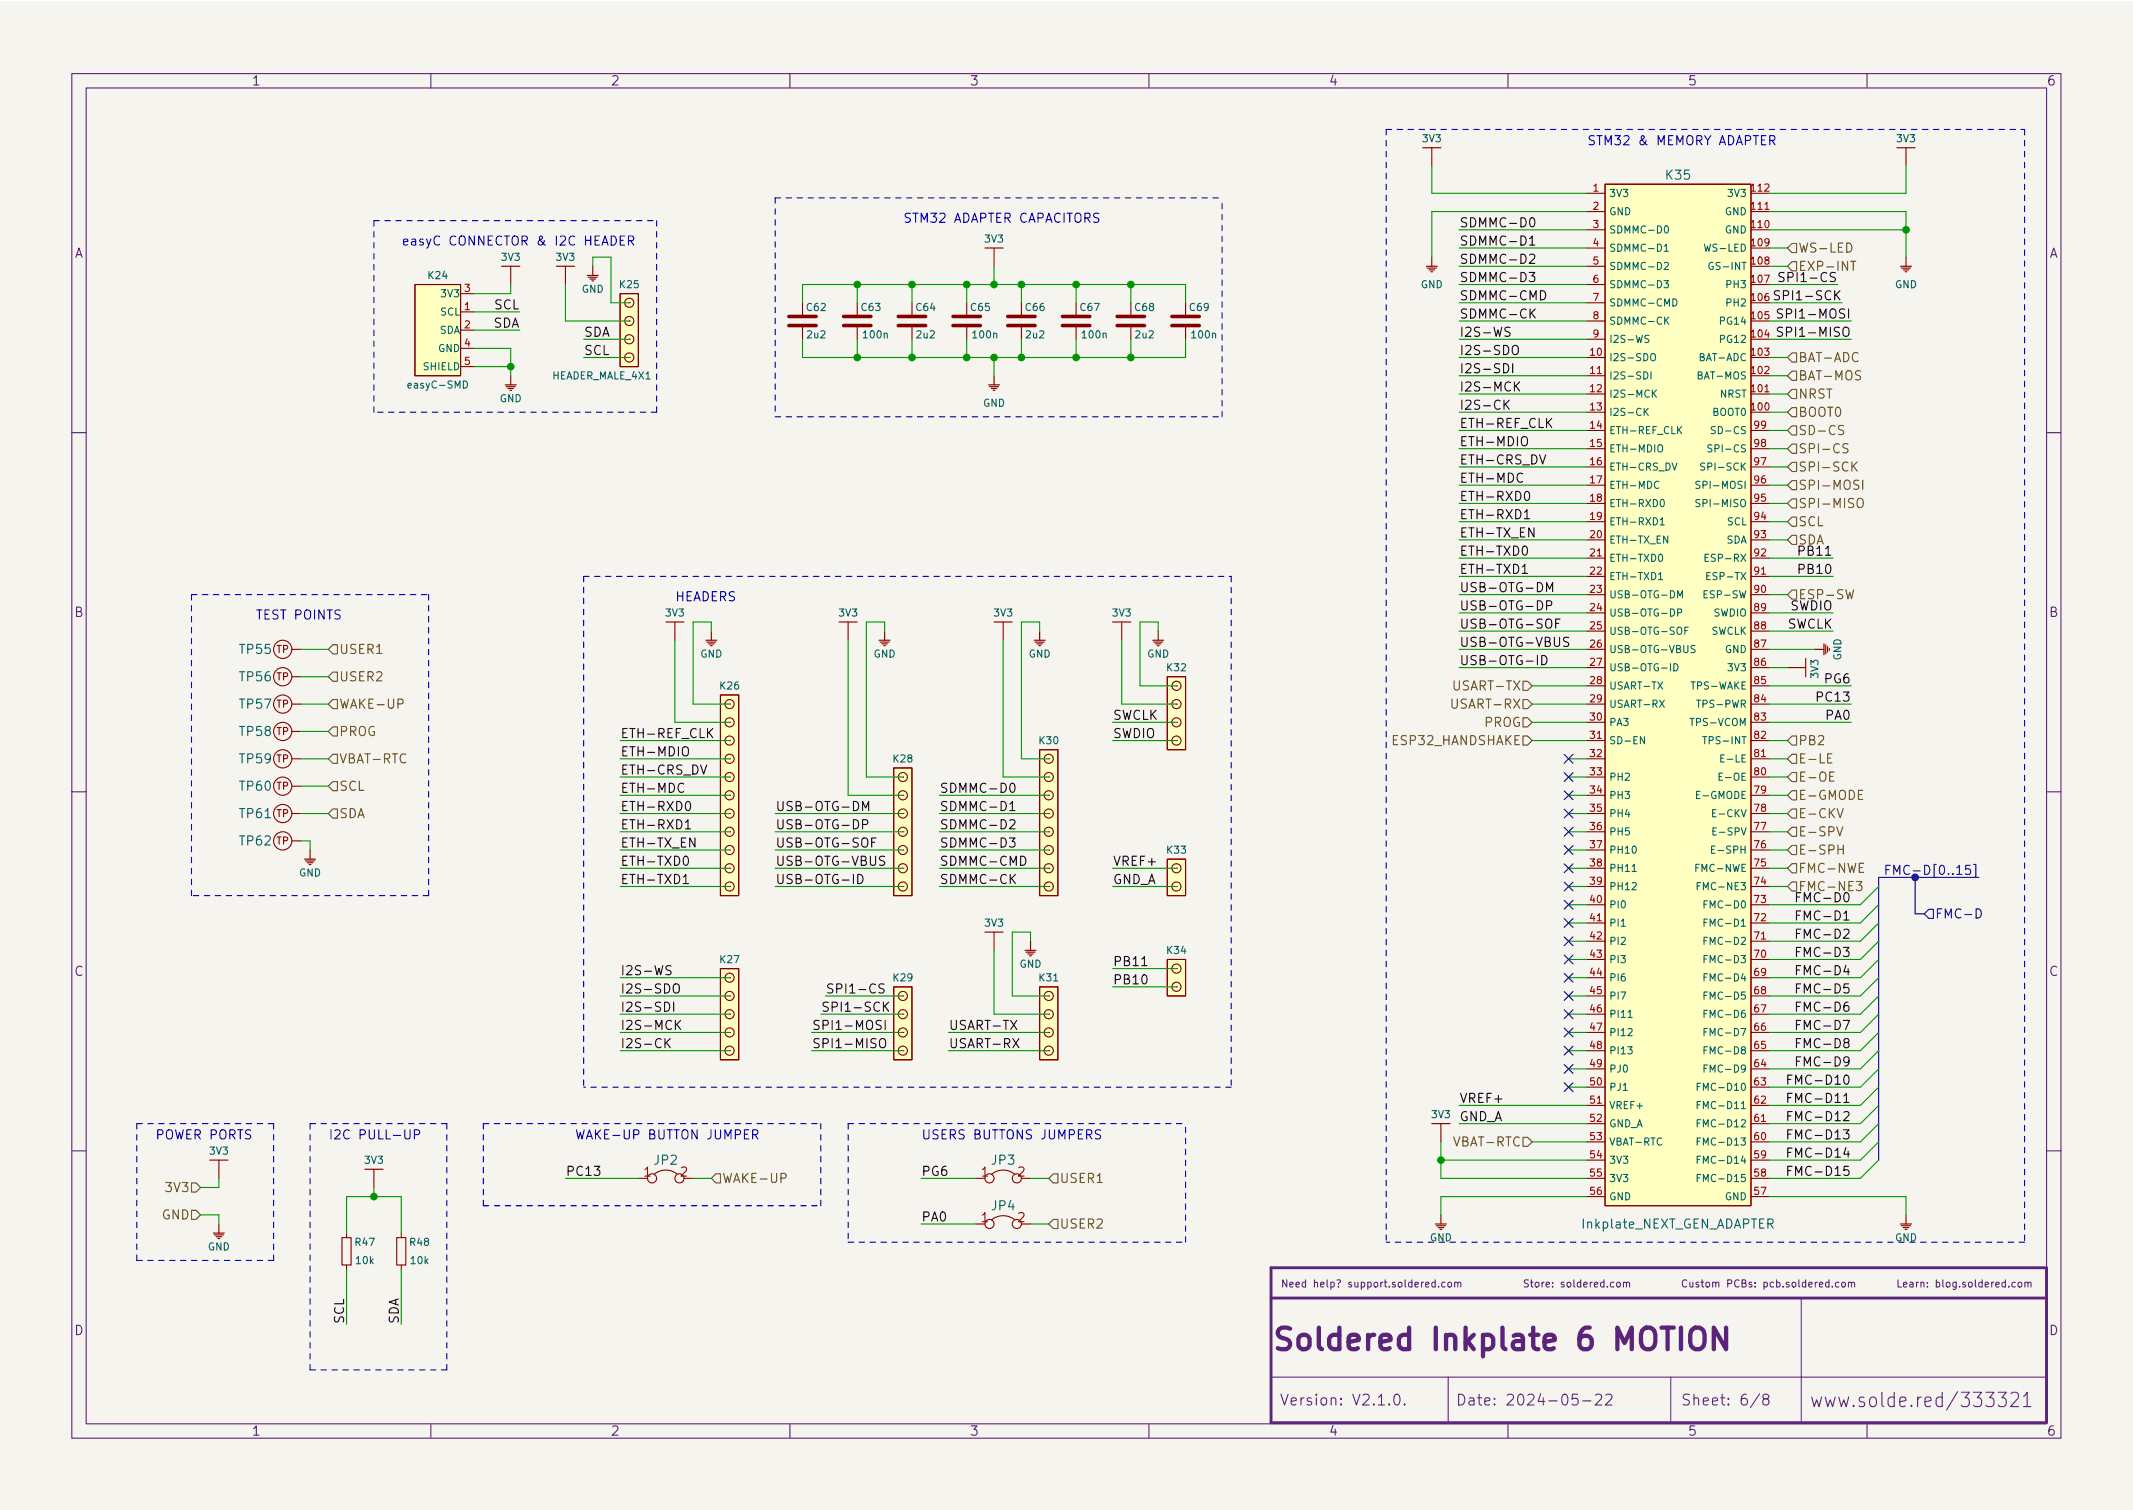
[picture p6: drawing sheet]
<svg xmlns="http://www.w3.org/2000/svg" width="297mm" height="210mm" viewBox="0 0 297 210" stroke-linecap="round" stroke-linejoin="round" font-family="sans-serif">
<defs><g id="words">
<text font-size="4.2" fill="#5b2379" x="177" y="188">Soldered Inkplate 6 MOTION</text>
<g font-size="2.8" fill="#5b2379">
<text x="252" y="196">www.solde.red/</text>
<text x="272.8" y="196">333321</text>
</g>
<g font-size="2.1" fill="#5b2379">
<text x="178.2" y="195.7">Version: V2.1.0.</text>
<text x="202.7" y="195.7">Date: 2024-05-22</text>
<text x="234" y="195.7">Sheet: 6/8</text>
</g>
<g font-size="1.8" fill="#5b2379">
<text x="35" y="11.9">1</text>
<text x="85" y="11.9">2</text>
<text x="135" y="11.9">3</text>
<text x="185" y="11.9">4</text>
<text x="235" y="11.9">5</text>
<text x="285" y="11.9">6</text>
<text x="10.3" y="35.9">A</text>
<text x="285.3" y="35.9">A</text>
<text x="10.3" y="85.9">B</text>
<text x="285.3" y="85.9">B</text>
<text x="10.3" y="135.9">C</text>
<text x="285.3" y="135.9">C</text>
<text x="10.3" y="185.9">D</text>
<text x="285.3" y="185.9">D</text>
<text x="35" y="199.9">1</text>
<text x="85" y="199.9">2</text>
<text x="135" y="199.9">3</text>
<text x="185" y="199.9">4</text>
<text x="235" y="199.9">5</text>
<text x="285" y="199.9">6</text>
</g>
<g font-size="1.8" fill="#0000c2">
<text x="221" y="20.2">STM32 &amp; MEMORY ADAPTER</text>
<text x="55.9" y="34.2">easyC CONNECTOR &amp; I2C HEADER</text>
<text x="125.7" y="31">STM32 ADAPTER CAPACITORS</text>
<text x="94" y="83.7">HEADERS</text>
<text x="35.6" y="86.3">TEST POINTS</text>
<text x="21.6" y="158.6">POWER PORTS</text>
<text x="45.7" y="158.6">I2C PULL-UP</text>
<text x="80" y="158.6">WAKE-UP BUTTON JUMPER</text>
<text x="128.3" y="158.6">USERS BUTTONS JUMPERS</text>
</g>
<g font-size="1.8" fill="#006464">
<text x="232.1" y="25">K35</text>
<text x="33.4" y="94.9">TP56</text>
<text x="33.4" y="91.1">TP55</text>
<text x="33.4" y="98.7">TP57</text>
<text x="33.4" y="106.3">TP59</text>
<text x="33.4" y="102.5">TP58</text>
<text x="33.4" y="113.9">TP61</text>
<text x="33.4" y="110.1">TP60</text>
<text x="33.4" y="117.7">TP62</text>
<text x="91.1" y="162.2">JP2</text>
<text x="138.1" y="162.2">JP3</text>
<text x="138.1" y="168.5">JP4</text>
<text x="220.3" y="171.1">Inkplate_NEXT_GEN_ADAPTER</text>
</g>
<g font-size="1.8" fill="#0f0f0f">
<text x="203.2" y="31.6">SDMMC-D0</text>
<text x="203.2" y="34.2">SDMMC-D1</text>
<text x="203.2" y="39.3">SDMMC-D3</text>
<text x="203.2" y="36.7">SDMMC-D2</text>
<text x="203.2" y="41.8">SDMMC-CMD</text>
<text x="248.4" y="41.8">SPI1-SCK</text>
<text x="249" y="39.3">SPI1-CS</text>
<text x="68.7" y="45.6">SDA</text>
<text x="68.9" y="43.1">SCL</text>
<text x="81.3" y="46.9">SDA</text>
<text x="203.2" y="46.9">I2S-WS</text>
<text x="203.2" y="44.3">SDMMC-CK</text>
<text x="248.9" y="44.3">SPI1-MOSI</text>
<text x="248.9" y="46.9">SPI1-MISO</text>
<text x="81.3" y="49.4">SCL</text>
<text x="203.2" y="49.4">I2S-SDO</text>
<text x="203.2" y="52">I2S-SDI</text>
<text x="203.2" y="59.6">ETH-REF_CLK</text>
<text x="203.2" y="57">I2S-CK</text>
<text x="203.2" y="54.5">I2S-MCK</text>
<text x="203.2" y="62.1">ETH-MDIO</text>
<text x="203.2" y="64.7">ETH-CRS_DV</text>
<text x="203.2" y="69.7">ETH-RXD0</text>
<text x="203.2" y="67.2">ETH-MDC</text>
<text x="203.2" y="77.4">ETH-TXD0</text>
<text x="203.2" y="72.3">ETH-RXD1</text>
<text x="203.2" y="74.8">ETH-TX_EN</text>
<text x="250.8" y="77.4">PB11</text>
<text x="203.2" y="79.9">ETH-TXD1</text>
<text x="203.2" y="82.4">USB-OTG-DM</text>
<text x="250.8" y="79.9">PB10</text>
<text x="203.2" y="85">USB-OTG-DP</text>
<text x="203.2" y="87.5">USB-OTG-SOF</text>
<text x="248.8" y="87.5">SWCLK</text>
<text x="249.3" y="85">SWDIO</text>
<text x="203.2" y="90.1">USB-OTG-VBUS</text>
<text x="203.2" y="92.6">USB-OTG-ID</text>
<text x="254.3" y="95.1">PG6</text>
<text x="154.9" y="100.2">SWCLK</text>
<text x="253.4" y="97.7">PC13</text>
<text x="254.4" y="100.2">PA0</text>
<text x="86.4" y="107.8">ETH-CRS_DV</text>
<text x="86.4" y="105.3">ETH-MDIO</text>
<text x="86.4" y="102.8">ETH-REF_CLK</text>
<text x="154.9" y="102.8">SWDIO</text>
<text x="86.4" y="112.9">ETH-RXD0</text>
<text x="86.4" y="110.4">ETH-MDC</text>
<text x="107.9" y="112.9">USB-OTG-DM</text>
<text x="130.8" y="112.9">SDMMC-D1</text>
<text x="130.8" y="110.4">SDMMC-D0</text>
<text x="86.4" y="115.5">ETH-RXD1</text>
<text x="86.4" y="118">ETH-TX_EN</text>
<text x="107.9" y="115.5">USB-OTG-DP</text>
<text x="107.9" y="118">USB-OTG-SOF</text>
<text x="130.8" y="115.5">SDMMC-D2</text>
<text x="130.8" y="118">SDMMC-D3</text>
<text x="86.4" y="120.5">ETH-TXD0</text>
<text x="86.4" y="123.1">ETH-TXD1</text>
<text x="107.9" y="120.5">USB-OTG-VBUS</text>
<text x="107.9" y="123.1">USB-OTG-ID</text>
<text x="130.8" y="120.5">SDMMC-CMD</text>
<text x="130.8" y="123.1">SDMMC-CK</text>
<text x="154.9" y="123.1">GND_A</text>
<text x="154.9" y="120.5">VREF+</text>
<text x="251.1" y="125.6">FMC-D0</text>
<text x="251.1" y="128.2">FMC-D1</text>
<text x="251.1" y="130.7">FMC-D2</text>
<text x="86.4" y="135.8">I2S-WS</text>
<text x="154.9" y="137.1">PB10</text>
<text x="154.9" y="134.5">PB11</text>
<text x="251.1" y="135.8">FMC-D4</text>
<text x="251.1" y="133.2">FMC-D3</text>
<text x="86.4" y="138.3">I2S-SDO</text>
<text x="86.4" y="140.9">I2S-SDI</text>
<text x="86.4" y="143.4">I2S-MCK</text>
<text x="113" y="143.4">SPI1-MOSI</text>
<text x="114.3" y="140.9">SPI1-SCK</text>
<text x="114.9" y="138.3">SPI1-CS</text>
<text x="132.1" y="143.4">USART-TX</text>
<text x="251.1" y="138.3">FMC-D5</text>
<text x="251.1" y="143.4">FMC-D7</text>
<text x="251.1" y="140.9">FMC-D6</text>
<text x="86.4" y="145.9">I2S-CK</text>
<text x="113" y="145.9">SPI1-MISO</text>
<text x="132.1" y="145.9">USART-RX</text>
<text x="251.1" y="148.5">FMC-D9</text>
<text x="251.1" y="145.9">FMC-D8</text>
<text x="203.2" y="153.6">VREF+</text>
<text x="250.1" y="153.6">FMC-D11</text>
<text x="250.1" y="151">FMC-D10</text>
<text x="203.2" y="156.1">GND_A</text>
<text x="250.1" y="156.1">FMC-D12</text>
<text x="250.1" y="158.6">FMC-D13</text>
<text x="250.1" y="161.2">FMC-D14</text>
<text x="78.7" y="163.7">PC13</text>
<text x="128.3" y="163.7">PG6</text>
<text x="250.1" y="163.7">FMC-D15</text>
<text x="128.3" y="170.1">PA0</text>
<text x="47.9" y="184.4" transform="rotate(-90 47.9 184.4)">SCL</text>
<text x="55.5" y="184.4" transform="rotate(-90 55.5 184.4)">SDA</text>
</g>
<g font-size="1.8" fill="#725600">
<text x="250.4" y="35.2">WS-LED</text>
<text x="250.4" y="37.7">EXP-INT</text>
<text x="250.4" y="53">BAT-MOS</text>
<text x="250.4" y="50.4">BAT-ADC</text>
<text x="250.4" y="58">BOOT0</text>
<text x="250.4" y="55.5">NRST</text>
<text x="250.4" y="60.6">SD-CS</text>
<text x="250.4" y="63.1">SPI-CS</text>
<text x="250.4" y="65.7">SPI-SCK</text>
<text x="250.4" y="70.7">SPI-MISO</text>
<text x="250.4" y="68.2">SPI-MOSI</text>
<text x="250.4" y="75.8">SDA</text>
<text x="250.4" y="73.3">SCL</text>
<text x="250.4" y="83.4">ESP-SW</text>
<text x="47.2" y="94.9">USER2</text>
<text x="47.2" y="91.1">USER1</text>
<text x="47.2" y="98.7">WAKE-UP</text>
<text x="202.8" y="98.7">USART-RX</text>
<text x="203" y="96.1">USART-TX</text>
<text x="206.7" y="101.2">PROG</text>
<text x="47.2" y="102.5">PROG</text>
<text x="47.2" y="106.3">VBAT-RTC</text>
<text x="194.1" y="103.8">ESP32_HANDSHAKE</text>
<text x="250.4" y="106.3">E-LE</text>
<text x="250.4" y="103.8">PB2</text>
<text x="47.2" y="113.9">SDA</text>
<text x="47.2" y="110.1">SCL</text>
<text x="250.4" y="108.8">E-OE</text>
<text x="250.4" y="111.4">E-GMODE</text>
<text x="250.4" y="113.9">E-CKV</text>
<text x="250.4" y="116.5">E-SPV</text>
<text x="250.4" y="119">E-SPH</text>
<text x="250.4" y="121.5">FMC-NWE</text>
<text x="250.4" y="124.1">FMC-NE3</text>
<text x="202.9" y="159.6">VBAT-RTC</text>
<text x="23.3" y="166">3V3</text>
<text x="100.5" y="164.7">WAKE-UP</text>
<text x="147.5" y="164.7">USER1</text>
<text x="22.5" y="169.8">GND</text>
<text x="147.5" y="171.1">USER2</text>
</g>
<g font-size="1.8" fill="#000084">
<text x="264.8" y="121.8">FMC-D[0..15]</text>
<text x="269.4" y="127.9">FMC-D</text>
</g>
<g font-size="1.8" fill="#a90000">
<text x="89.7" y="163.8">1</text>
<text x="94.8" y="163.8">2</text>
<text x="136.7" y="163.8">1</text>
<text x="141.7" y="163.8">2</text>
<text x="136.7" y="170.2">1</text>
<text x="141.7" y="170.2">2</text>
</g>
<g font-size="1.4" fill="#006464">
<text x="198.2" y="19.8">3V3</text>
<text x="264.2" y="19.8">3V3</text>
<text x="224" y="27.4">3V3</text>
<text x="224" y="30">GND</text>
<text x="240.2" y="30">GND</text>
<text x="240.9" y="27.4">3V3</text>
<text x="137.2" y="33.8">3V3</text>
<text x="224" y="32.5">SDMMC-D0</text>
<text x="224" y="35">SDMMC-D1</text>
<text x="237.8" y="35">WS-LED</text>
<text x="240.2" y="32.5">GND</text>
<text x="59.7" y="38.8">K24</text>
<text x="61.7" y="41.4">3V3</text>
<text x="69.9" y="36.3">3V3</text>
<text x="77.5" y="36.3">3V3</text>
<text x="81" y="40.8">GND</text>
<text x="86.4" y="40.1">K25</text>
<text x="197.8" y="40.1">GND</text>
<text x="224" y="37.6">SDMMC-D2</text>
<text x="224" y="40.1">SDMMC-D3</text>
<text x="238.6" y="37.6">GS-INT</text>
<text x="240.6" y="40.1">PH3</text>
<text x="263.9" y="40.1">GND</text>
<text x="61.2" y="46.5">SDA</text>
<text x="61.4" y="43.9">SCL</text>
<text x="112.4" y="43.3">C62</text>
<text x="112.5" y="47.1">2u2</text>
<text x="120" y="43.3">C63</text>
<text x="120.3" y="47.1">100n</text>
<text x="127.6" y="43.3">C64</text>
<text x="127.7" y="47.1">2u2</text>
<text x="135.2" y="43.3">C65</text>
<text x="135.6" y="47.1">100n</text>
<text x="142.9" y="43.3">C66</text>
<text x="142.9" y="47.1">2u2</text>
<text x="150.5" y="43.3">C67</text>
<text x="150.8" y="47.1">100n</text>
<text x="158.1" y="43.3">C68</text>
<text x="158.2" y="47.1">2u2</text>
<text x="165.7" y="43.3">C69</text>
<text x="166.1" y="47.1">100n</text>
<text x="224" y="42.7">SDMMC-CMD</text>
<text x="224" y="45.2">SDMMC-CK</text>
<text x="224" y="47.7">I2S-WS</text>
<text x="239.8" y="47.7">PG12</text>
<text x="239.8" y="45.2">PG14</text>
<text x="240.6" y="42.7">PH2</text>
<text x="59" y="51.5">SHIELD</text>
<text x="61" y="49">GND</text>
<text x="76.9" y="52.8">HEADER_MALE_4X1</text>
<text x="224" y="50.3">I2S-SDO</text>
<text x="224" y="52.8">I2S-SDI</text>
<text x="236.8" y="52.8">BAT-MOS</text>
<text x="237" y="50.3">BAT-ADC</text>
<text x="57.1" y="54.1">easyC-SMD</text>
<text x="69.6" y="56">GND</text>
<text x="136.9" y="56.6">GND</text>
<text x="224" y="55.4">I2S-MCK</text>
<text x="224" y="57.9">I2S-CK</text>
<text x="238.5" y="57.9">BOOT0</text>
<text x="239.5" y="55.4">NRST</text>
<text x="224" y="60.4">ETH-REF_CLK</text>
<text x="224" y="63">ETH-MDIO</text>
<text x="224" y="65.5">ETH-CRS_DV</text>
<text x="237.7" y="65.5">SPI-SCK</text>
<text x="238.7" y="63">SPI-CS</text>
<text x="239" y="60.4">SD-CS</text>
<text x="224" y="68.1">ETH-MDC</text>
<text x="224" y="70.6">ETH-RXD0</text>
<text x="237.1" y="70.6">SPI-MISO</text>
<text x="237.1" y="68.1">SPI-MOSI</text>
<text x="224" y="73.1">ETH-RXD1</text>
<text x="224" y="75.7">ETH-TX_EN</text>
<text x="240.4" y="75.7">SDA</text>
<text x="240.5" y="73.1">SCL</text>
<text x="224" y="78.2">ETH-TXD0</text>
<text x="224" y="80.8">ETH-TXD1</text>
<text x="224" y="83.3">USB-OTG-DM</text>
<text x="237.8" y="83.3">ESP-SW</text>
<text x="238.1" y="78.2">ESP-RX</text>
<text x="238.3" y="80.8">ESP-TX</text>
<text x="92.7" y="85.8">3V3</text>
<text x="116.9" y="85.8">3V3</text>
<text x="138.5" y="85.8">3V3</text>
<text x="155" y="85.8">3V3</text>
<text x="224" y="85.8">USB-OTG-DP</text>
<text x="224" y="88.4">USB-OTG-SOF</text>
<text x="238.2" y="88.4">SWCLK</text>
<text x="238.6" y="85.8">SWDIO</text>
<text x="97.5" y="91.6">GND</text>
<text x="100.3" y="96">K26</text>
<text x="121.6" y="91.6">GND</text>
<text x="143.2" y="91.6">GND</text>
<text x="159.7" y="91.6">GND</text>
<text x="162.6" y="93.5">K32</text>
<text x="224" y="90.9">USB-OTG-VBUS</text>
<text x="224" y="93.5">USB-OTG-ID</text>
<text x="224" y="96">USART-TX</text>
<text x="235.9" y="96">TPS-WAKE</text>
<text x="240.2" y="90.9">GND</text>
<text x="240.9" y="93.5">3V3</text>
<text x="253.2" y="94.4" transform="rotate(-90 253.2 94.4)">3V3</text>
<text x="256.4" y="92" transform="rotate(-90 256.4 92)">GND</text>
<text x="224" y="98.5">USART-RX</text>
<text x="224" y="101.1">PA3</text>
<text x="236" y="101.1">TPS-VCOM</text>
<text x="236.9" y="98.5">TPS-PWR</text>
<text x="124.5" y="106.2">K28</text>
<text x="144.8" y="103.6">K30</text>
<text x="224" y="103.6">SD-EN</text>
<text x="237.9" y="103.6">TPS-INT</text>
<text x="240.2" y="106.2">E-LE</text>
<text x="224" y="108.7">PH2</text>
<text x="224" y="111.2">PH3</text>
<text x="224" y="113.8">PH4</text>
<text x="236.7" y="111.2">E-GMODE</text>
<text x="239" y="113.8">E-CKV</text>
<text x="239.9" y="108.7">E-OE</text>
<text x="162.6" y="118.9">K33</text>
<text x="224" y="116.3">PH5</text>
<text x="224" y="118.9">PH10</text>
<text x="239.1" y="118.9">E-SPH</text>
<text x="239.2" y="116.3">E-SPV</text>
<text x="41.6" y="122">GND</text>
<text x="224" y="121.4">PH11</text>
<text x="224" y="123.9">PH12</text>
<text x="236.6" y="121.4">FMC-NWE</text>
<text x="237.1" y="123.9">FMC-NE3</text>
<text x="137.2" y="129">3V3</text>
<text x="224" y="126.5">PI0</text>
<text x="224" y="129">PI1</text>
<text x="224" y="131.6">PI2</text>
<text x="238.1" y="131.6">FMC-D2</text>
<text x="238.1" y="129">FMC-D1</text>
<text x="238.1" y="126.5">FMC-D0</text>
<text x="100.3" y="134.1">K27</text>
<text x="124.5" y="136.6">K29</text>
<text x="142" y="134.7">GND</text>
<text x="144.8" y="136.6">K31</text>
<text x="162.6" y="132.8">K34</text>
<text x="224" y="134.1">PI3</text>
<text x="224" y="136.6">PI6</text>
<text x="238.1" y="136.6">FMC-D4</text>
<text x="238.1" y="134.1">FMC-D3</text>
<text x="224" y="139.2">PI7</text>
<text x="224" y="141.7">PI11</text>
<text x="238.1" y="141.7">FMC-D6</text>
<text x="238.1" y="139.2">FMC-D5</text>
<text x="224" y="144.3">PI12</text>
<text x="224" y="146.8">PI13</text>
<text x="224" y="149.3">PJ0</text>
<text x="238.1" y="149.3">FMC-D9</text>
<text x="238.1" y="146.8">FMC-D8</text>
<text x="238.1" y="144.3">FMC-D7</text>
<text x="199.4" y="155.7">3V3</text>
<text x="224" y="151.9">PJ1</text>
<text x="224" y="154.4">VREF+</text>
<text x="237.3" y="154.4">FMC-D11</text>
<text x="237.3" y="151.9">FMC-D10</text>
<text x="29.2" y="160.8">3V3</text>
<text x="224" y="157">GND_A</text>
<text x="224" y="159.5">VBAT-RTC</text>
<text x="237.3" y="159.5">FMC-D13</text>
<text x="237.3" y="157">FMC-D12</text>
<text x="50.8" y="162">3V3</text>
<text x="224" y="162">3V3</text>
<text x="224" y="164.6">3V3</text>
<text x="224" y="167.1">GND</text>
<text x="237.3" y="164.6">FMC-D15</text>
<text x="237.3" y="162">FMC-D14</text>
<text x="240.2" y="167.1">GND</text>
<text x="49.5" y="173.5">R47</text>
<text x="57.1" y="173.5">R48</text>
<text x="199.1" y="172.8">GND</text>
<text x="263.9" y="172.8">GND</text>
<text x="28.9" y="174.1">GND</text>
<text x="49.6" y="176">10k</text>
<text x="57.3" y="176">10k</text>
</g>
<g font-size="1.4" fill="#a90000">
<text x="221.9" y="26.7">1</text>
<text x="221.9" y="29.2">2</text>
<text x="243.9" y="29.2">111</text>
<text x="243.9" y="26.7">112</text>
<text x="221.9" y="31.7">3</text>
<text x="221.9" y="34.3">4</text>
<text x="243.9" y="34.3">109</text>
<text x="243.9" y="31.7">110</text>
<text x="64.7" y="40.6">3</text>
<text x="221.9" y="36.8">5</text>
<text x="221.9" y="39.4">6</text>
<text x="221.9" y="41.9">7</text>
<text x="243.9" y="41.9">106</text>
<text x="243.9" y="39.4">107</text>
<text x="243.9" y="36.8">108</text>
<text x="64.7" y="43.2">1</text>
<text x="64.7" y="45.7">2</text>
<text x="221.9" y="44.4">8</text>
<text x="221.9" y="47">9</text>
<text x="243.9" y="47">104</text>
<text x="243.9" y="44.4">105</text>
<text x="64.7" y="48.3">4</text>
<text x="64.7" y="50.8">5</text>
<text x="221.5" y="49.5">10</text>
<text x="221.5" y="52.1">11</text>
<text x="243.9" y="52.1">102</text>
<text x="243.9" y="49.5">103</text>
<text x="221.5" y="54.6">12</text>
<text x="221.5" y="57.1">13</text>
<text x="221.5" y="59.7">14</text>
<text x="243.9" y="57.1">100</text>
<text x="243.9" y="54.6">101</text>
<text x="244.3" y="59.7">99</text>
<text x="221.5" y="62.2">15</text>
<text x="221.5" y="64.8">16</text>
<text x="244.3" y="64.8">97</text>
<text x="244.3" y="62.2">98</text>
<text x="221.5" y="67.3">17</text>
<text x="221.5" y="69.8">18</text>
<text x="244.3" y="69.8">95</text>
<text x="244.3" y="67.3">96</text>
<text x="221.5" y="72.4">19</text>
<text x="221.5" y="74.9">20</text>
<text x="221.5" y="77.5">21</text>
<text x="244.3" y="77.5">92</text>
<text x="244.3" y="74.9">93</text>
<text x="244.3" y="72.4">94</text>
<text x="221.5" y="80">22</text>
<text x="221.5" y="82.5">23</text>
<text x="244.3" y="82.5">90</text>
<text x="244.3" y="80">91</text>
<text x="221.5" y="85.1">24</text>
<text x="221.5" y="87.6">25</text>
<text x="244.3" y="87.6">88</text>
<text x="244.3" y="85.1">89</text>
<text x="221.5" y="90.2">26</text>
<text x="221.5" y="92.7">27</text>
<text x="221.5" y="95.2">28</text>
<text x="244.3" y="95.2">85</text>
<text x="244.3" y="92.7">86</text>
<text x="244.3" y="90.2">87</text>
<text x="221.5" y="97.8">29</text>
<text x="221.5" y="100.3">30</text>
<text x="244.3" y="100.3">83</text>
<text x="244.3" y="97.8">84</text>
<text x="221.5" y="102.9">31</text>
<text x="221.5" y="105.4">32</text>
<text x="221.5" y="107.9">33</text>
<text x="244.3" y="107.9">80</text>
<text x="244.3" y="105.4">81</text>
<text x="244.3" y="102.9">82</text>
<text x="221.5" y="110.5">34</text>
<text x="221.5" y="113">35</text>
<text x="244.3" y="113">78</text>
<text x="244.3" y="110.5">79</text>
<text x="221.5" y="115.6">36</text>
<text x="221.5" y="118.1">37</text>
<text x="244.3" y="118.1">76</text>
<text x="244.3" y="115.6">77</text>
<text x="221.5" y="120.6">38</text>
<text x="221.5" y="123.2">39</text>
<text x="221.5" y="125.7">40</text>
<text x="244.3" y="125.7">73</text>
<text x="244.3" y="123.2">74</text>
<text x="244.3" y="120.6">75</text>
<text x="221.5" y="128.3">41</text>
<text x="221.5" y="130.8">42</text>
<text x="244.3" y="130.8">71</text>
<text x="244.3" y="128.3">72</text>
<text x="221.5" y="133.3">43</text>
<text x="221.5" y="135.9">44</text>
<text x="244.3" y="135.9">69</text>
<text x="244.3" y="133.3">70</text>
<text x="221.5" y="138.4">45</text>
<text x="221.5" y="141">46</text>
<text x="221.5" y="143.5">47</text>
<text x="244.3" y="143.5">66</text>
<text x="244.3" y="141">67</text>
<text x="244.3" y="138.4">68</text>
<text x="221.5" y="146">48</text>
<text x="221.5" y="148.6">49</text>
<text x="244.3" y="148.6">64</text>
<text x="244.3" y="146">65</text>
<text x="221.5" y="151.1">50</text>
<text x="221.5" y="153.7">51</text>
<text x="244.3" y="153.7">62</text>
<text x="244.3" y="151.1">63</text>
<text x="221.5" y="156.2">52</text>
<text x="221.5" y="158.7">53</text>
<text x="221.5" y="161.3">54</text>
<text x="244.3" y="161.3">59</text>
<text x="244.3" y="158.7">60</text>
<text x="244.3" y="156.2">61</text>
<text x="221.5" y="163.8">55</text>
<text x="221.5" y="166.4">56</text>
<text x="244.3" y="166.4">57</text>
<text x="244.3" y="163.8">58</text>
</g>
<g font-size="1.4" fill="#840000">
<text x="38.5" y="94.7">TP</text>
<text x="38.5" y="90.9">TP</text>
<text x="38.5" y="98.5">TP</text>
<text x="38.5" y="106.2">TP</text>
<text x="38.5" y="102.3">TP</text>
<text x="38.5" y="113.8">TP</text>
<text x="38.5" y="110">TP</text>
<text x="38.5" y="117.6">TP</text>
</g>
<g font-size="1.4" fill="#5b2379">
<text x="178.3" y="179.3">Need help? support.soldered.com</text>
<text x="212" y="179.3">Store: soldered.com</text>
<text x="264" y="179.3">Learn: blog.soldered.com</text>
</g>
</g></defs>
<path d="M0 .2h297v210.1h-297z" fill="#f5f4ef" stroke="#f5f4ef" stroke-width=".14"/>
<g fill="none" stroke="#5b2379" stroke-width=".15">
<path d="M10 10.2h277v190.1h-277zM12 12.2h273v186.1h-273zM60 10.2v2M110 10.2v2M160 10.2v2M210 10.2v2M260 10.2v2M10 60.2h2M285 60.2h2M10 110.2h2M285 110.2h2M10 160.2h2"/>
<path d="M199.9 178.6l-.3-.1-.2 .2 .1 .5h.4M199.9 178.2v1M200.3 179.1v.1M201.2 178.6l-.2-.1-.2 .2 .1 .5h.3M201.7 178.6l.3-.1 .1 .2v.3l-.1 .2h-.3l-.1-.2zM202.6 178.6l.1-.1 .3 .1v.6M202.6 178.5v.7M203 178.7l.1-.2 .3 .1v.6M225.2 178.6l.1-.1 .3 .1v.4v.2h-.3l-.1-.1zM226.1 178.6l.1-.1 .3 .1v.6M226.1 178.5v.7M226.5 178.7l.1-.2 .3 .1v.6"/>
<path d="M234.9 178.3a.47 .47 0 0 0-.7 .3 .47 .47 0 0 0 .5 .6l.2-.1M235.3 178.5l.1 .7h.2l.1-.1M235.7 178.5v.7M236.6 178.6l-.3-.1-.1 .2v.1l.4 .1v.3h-.4M236.9 178.5h.4M237 178.2v.9l.3 .1M237.6 178.6l.3-.1 .2 .2v.3l-.2 .2h-.3v-.2zM238.5 178.6l.1-.1 .3 .1v.6M238.5 178.5v.7M238.9 178.7l.2-.2 .2 .1 .1 .6M240.6 178.7h.5l.1-.2-.1-.2-.5-.1v1M242.2 178.3a.47 .47 0 0 0-.7 .3 .47 .47 0 0 0 .5 .6l.2-.1"/>
<path d="M242.6 178.7l.4-.1 .1-.1v-.2l-.5-.1v1h.4l.1-.1 .1-.2-.3-.2M243.9 178.6l-.2-.1-.1 .2v.1l.3 .1v.3h-.3M244.4 179.1v.1M244.4 178.6v.1M245.6 178.6l.3-.1 .2 .2-.1 .5h-.4M245.6 178.5v1M247 178.6l-.3-.1-.2 .2 .1 .5h.4M247.4 178.6l.3-.1 .2 .2-.1 .5h-.4M247.4 178.2v1M248.3 179.1v.1M249.1 178.6l-.2-.1-.2 .2 .1 .1 .3 .1v.3h-.4M249.6 178.6l.3-.1 .2 .2v.3l-.2 .2h-.3v-.2z"/>
<path d="M250.5 178.2v.9l.1 .1M251.5 178.6l-.3-.1-.2 .2 .1 .5h.4M251.5 178.2v1M251.9 178.9l.5-.1-.1-.2-.3-.1-.1 .2v.5h.4M252.8 178.5v.7M253.1 178.5l-.3 .2M253.4 178.9l.4-.1v-.2l-.3-.1-.1 .2v.5h.4M254.7 178.6l-.3-.1-.2 .2 .1 .5h.4M254.7 178.2v1M255.2 179.1v.1M256.1 178.6l-.3-.1-.2 .2 .1 .5h.4M256.5 178.6l.1-.1 .3 .1 .1 .4-.1 .2h-.3l-.1-.1z"/>
<path d="M257.4 178.6l.2-.1 .2 .1v.6M257.4 178.5v.7M257.8 178.7l.2-.2 .2 .1 .1 .6M280.6 178.6l-.2-.1-.2 .2 .1 .5h.3M281.1 178.6l.1-.1 .3 .1 .1 .4-.1 .2h-.3l-.1-.1zM282 178.6l.1-.1 .3 .1v.6M282 178.5v.7M282.4 178.7l.2-.2 .2 .1v.6M285 160.2h2M60 198.3v2M110 198.3v2M160 198.3v2"/>
<path d="M177 191.8h108M194.3 194.2a.36 .36 0 0 1 .6 .2 .77 .77 0 0 1-.4 1.2 1 1 0 0 1-.2-1.4zM195.6 195.5l.1 .1h-.1h-.1l.1-.1v.1M201.7 191.8v6.5M210 198.3v2M219.7 194.1h-.7l-.1 .7 .2-.1 .5 .1 .2 .2-.1 .5-.2 .1h-.4l-.2-.1M220.4 195.1h1.2M222.2 194.3l.2-.2 .5 .1a.41 .41 0 0 1 .1 .6l-.9 .8h1M223.6 194.3l.2-.2 .5 .1a.41 .41 0 0 1 .1 .6l-.8 .8h.9M232.7 191.8v6.5M245.1 194.1l-1.3 1.9M245.8 194.8l-.2-.1a.31 .31 0 0 1-.1-.3 .31 .31 0 0 1 .3-.3h.3l.2 .3-.1 .3-.4 .1-.3 .3 .1 .4 .2 .1h.3l.2-.3v-.2l-.2-.3"/>
<path d="M250.8 180.7v17.6M260 198.3v2M270.5 194.6l-.5-.1-.4 .4v.6l.2 .3 .2 .1 .5-.1M270.5 193.9v2M272.6 193.8l-1.5 2.5M281.8 194.4l.5-.5v2M281.8 195.9h1"/>
</g>
<path d="M235.5 185.3a1.01 1.01 0 0 1 1.2-.4 1.01 1.01 0 0 1 .7 1v1a1 1 0 0 1-1 1 1 1 0 0 1-1-1v-1zM240.4 184.9v3l-1.7-3v3" fill="none" stroke="#5b2379" stroke-width=".6"/>
<path d="M284.8 176.5h-107.8v21.6h107.9M285 176.5v21.6M177 180.7h108" fill="none" stroke="#5b2379" stroke-width=".4"/>
<g fill="none" stroke="#840000" stroke-width=".16">
<path d="M69.8 37.1h2.6M77.5 37.1h2.5M81.8 38.3h1.5M81.9 38.6h1.3M82.2 38.9h.7M82.4 39.1h.3M82.5 37.1v1.2M137.2 34.5h2.5M198.1 20.6h2.6M198.6 37.1h1.6M198.8 37.3h1.2M199 37.6h.8"/>
<path d="M199.3 37.8h.2M199.4 35.8v1.3M264.2 20.6h2.5M264.7 37.1h1.5M264.8 37.3h1.3M265 37.6h.8M265.3 37.8h.3M265.4 35.8v1.3M70.4 53.6h1.5M70.5 53.8h1.3M70.7 54.1h.8M71 54.4h.2"/>
<path d="M71.1 52.3v1.3M137.7 53.6h1.5M137.8 53.8h1.3M138 54.1h.8M138.3 54.4h.3M138.4 52.3v1.3M92.7 86.6h2.5M98.3 89.1h1.5M98.4 89.4h1.3M98.7 89.7h.7M98.9 89.9h.3M99.1 87.9v1.2"/>
<path d="M116.8 86.6h2.6M122.4 89.1h1.6M122.6 89.4h1.2M122.8 89.7h.8M123.1 89.9h.2M123.2 87.9v1.2M138.4 86.6h2.6M144 89.1h1.5M144.1 89.4h1.3M144.4 89.7h.8M144.7 89.9h.2M144.8 87.9v1.2"/>
<path d="M154.9 86.6h2.6M160.5 89.1h1.6M160.7 89.4h1.2M160.9 89.7h.8M161.2 89.9h.2M161.3 87.9v1.2M251.5 91.7v2.5M252.7 90.4h1.3M254 89.7v1.5M254.3 89.8v1.3M254.5 90v.8M254.8 90.3v.2"/>
<path d="M42.4 119.6h1.5M42.5 119.9h1.3M43.2 118.4v1.2M42.8 120.1h.8M43.1 120.4h.2M137.2 129.8h2.5M142.7 132.3h1.6M142.9 132.6h1.2M143.1 132.8h.8M143.4 133.1h.2M143.5 131.1v1.2M199.4 156.5h2.5"/>
<path d="M29.2 161.5h2.5M29.7 171.7h1.5M29.8 172h1.3M30.1 172.2h.8M30.4 172.5h.2M30.5 170.4v1.3M50.8 162.8h2.5M199.9 170.4h1.5M200 170.7h1.3M200.3 170.9h.7M200.5 171.2h.3M200.7 169.2v1.2"/>
<path d="M264.7 170.4h1.5M264.8 170.7h1.3M265 170.9h.8M265.3 171.2h.3M265.4 169.2v1.2"/>
</g>
<g fill="none" stroke="#840000" stroke-width=".15">
<path d="M57.8 39.6h6.3v12.7h-6.3zM71.1 37.1v2.5M78.7 37.1v2.5M138.4 34.5v2.6M199.4 20.6v2.5M221 26.9h2.5M221 39.6h2.5M221 37.1h2.5M221 34.5h2.5M221 32h2.5M221 29.5h2.5M223.5 25.6h20.3v142.3h-20.3z"/>
<path d="M243.8 26.9h2.6M243.8 39.6h2.6M243.8 37.1h2.6M243.8 34.5h2.6M243.8 32h2.6M243.8 29.5h2.6M265.4 20.6v2.5M64.1 43.4h1.9M64.1 46h1.9M64.1 40.9h1.9M64.1 48.5h1.9M64.1 51h1.9"/>
<path d="M86.4 40.9h2.5v10.1h-2.5zM87.6 49.8h.1M87.6 47.2h.1M87.6 44.7h.1M87.6 42.2h.1M111.8 42.2v1.9M111.8 45.3v1.9M119.4 42.2v1.9M119.4 45.3v1.9M127 42.2v1.9M127 45.3v1.9M134.6 42.2v1.9"/>
<path d="M134.6 45.3v1.9M142.2 42.2v1.9M142.2 45.3v1.9M149.9 42.2v1.9M149.9 45.3v1.9M157.5 42.2v1.9M157.5 45.3v1.9M165.1 42.2v1.9M165.1 45.3v1.9M221 49.8h2.5M221 57.4h2.5M221 54.9h2.5"/>
<path d="M221 52.3h2.5M221 47.2h2.5M221 44.7h2.5M221 42.2h2.5M221 59.9h2.5M243.8 49.8h2.6M243.8 57.4h2.6M243.8 54.9h2.6M243.8 52.3h2.6M243.8 47.2h2.6M243.8 44.7h2.6M243.8 42.2h2.6"/>
<path d="M243.8 59.9h2.6M221 62.5h2.5M221 65h2.5M221 67.6h2.5M221 70.1h2.5M221 72.6h2.5M221 75.2h2.5M221 77.7h2.5M243.8 62.5h2.6M243.8 65h2.6M243.8 67.6h2.6M243.8 70.1h2.6"/>
<path d="M243.8 72.6h2.6M243.8 75.2h2.6M243.8 77.7h2.6M40.6 90.4h1.3M40.6 98h1.3M40.6 94.2h1.3M94 86.6v2.5M100.3 96.8h2.6v27.9h-2.6zM101.6 98h.1M118.1 86.6v2.5M139.7 86.6v2.5M156.2 86.6v2.5"/>
<path d="M162.6 94.2h2.5v10.2h-2.5zM163.8 98h.1M163.8 95.5h.1M221 80.3h2.5M221 82.8h2.5M221 85.3h2.5M221 87.9h2.5M221 90.4h2.5M221 93h2.5M221 95.5h2.5M221 98h2.5M243.8 80.3h2.6"/>
<path d="M243.8 82.8h2.6M243.8 85.3h2.6M243.8 87.9h2.6M243.8 90.4h2.6M243.8 93h2.6M243.8 95.5h2.6M243.8 98h2.6M248.9 93h2.6M40.6 105.7h1.3M40.6 113.3h1.3M40.6 117.1h1.3M40.6 101.8h1.3"/>
<path d="M40.6 109.5h1.3M101.6 100.6h.1M101.6 118.4h.1M101.6 115.8h.1M101.6 113.3h.1M101.6 110.7h.1M101.6 108.2h.1M101.6 105.7h.1M101.6 103.1h.1M124.5 106.9h2.5v17.8h-2.5zM125.7 118.4h.1M125.7 115.8h.1"/>
<path d="M125.7 113.3h.1M125.7 110.7h.1M125.7 108.2h.1M144.8 104.4h2.5v20.3h-2.5zM146 118.4h.1M146 115.8h.1M146 113.3h.1M146 110.7h.1M146 108.2h.1M146 105.7h.1M162.6 119.6h2.5v5.1h-2.5zM163.8 103.1h.1"/>
<path d="M163.8 100.6h.1M221 100.6h2.5M221 103.1h2.5M221 105.7h2.5M221 108.2h2.5M221 110.7h2.5M221 113.3h2.5M221 115.8h2.5M221 118.4h2.5M243.8 100.6h2.6M243.8 103.1h2.6M243.8 105.7h2.6"/>
<path d="M243.8 108.2h2.6M243.8 110.7h2.6M243.8 113.3h2.6M243.8 115.8h2.6M243.8 118.4h2.6M100.3 134.9h2.6v12.7h-2.6zM101.6 123.4h.1M101.6 120.9h.1M101.6 138.7h.1M101.6 136.1h.1M124.5 137.4h2.5v10.2h-2.5zM125.7 138.7h.1"/>
<path d="M125.7 123.4h.1M125.7 120.9h.1M138.4 129.8v2.5M144.8 137.4h2.5v10.2h-2.5zM146 138.7h.1M146 123.4h.1M146 120.9h.1M162.6 133.6h2.5v5.1h-2.5zM163.8 123.4h.1M163.8 120.9h.1M163.8 137.4h.1M163.8 134.9h.1"/>
<path d="M221 120.9h2.5M221 123.4h2.5M221 126h2.5M221 128.5h2.5M221 131.1h2.5M221 133.6h2.5M221 136.1h2.5M221 138.7h2.5M243.8 120.9h2.6M243.8 123.4h2.6M243.8 126h2.6M243.8 128.5h2.6"/>
<path d="M243.8 131.1h2.6M243.8 133.6h2.6M243.8 136.1h2.6M243.8 138.7h2.6M101.6 146.3h.1M101.6 143.8h.1M101.6 141.2h.1M125.7 146.3h.1M125.7 143.8h.1M125.7 141.2h.1M146 146.3h.1M146 143.8h.1"/>
<path d="M146 141.2h.1M200.7 156.5v2.5M221 141.2h2.5M221 143.8h2.5M221 146.3h2.5M221 148.8h2.5M221 151.4h2.5M221 153.9h2.5M221 156.5h2.5M221 159h2.5M243.8 141.2h2.6M243.8 143.8h2.6"/>
<path d="M243.8 146.3h2.6M243.8 148.8h2.6M243.8 151.4h2.6M243.8 153.9h2.6M243.8 156.5h2.6M243.8 159h2.6M30.5 161.5v2.6M47.6 172.3h1.3v3.8h-1.3zM48.3 171.7v.6M48.3 176.1v.7M52.1 162.8v2.5M55.2 172.3h1.3v3.8h-1.3z"/>
<path d="M55.9 171.7v.6M55.9 176.1v.7M88.9 164.1h1.3M94.3 163.5a2.55 2.55 0 0 0-3.2 0M95.2 164.1h1.3M135.9 164.1h1.3M135.9 170.4h1.3M141.3 169.8a2.55 2.55 0 0 0-3.2 .1M141.3 163.5a2.55 2.55 0 0 0-3.2 0M142.2 164.1h1.3M142.2 170.4h1.3M221 161.5h2.5"/>
<path d="M221 164.1h2.5M221 166.6h2.5M243.8 161.5h2.6M243.8 164.1h2.6M243.8 166.6h2.6"/>
<circle cx="87.6" cy="47.2" r=".63"/>
<circle cx="87.6" cy="44.7" r=".63"/>
<circle cx="87.6" cy="49.8" r=".63"/>
<circle cx="87.6" cy="42.2" r=".63"/>
<circle cx="39.4" cy="90.4" r="1.27"/>
<circle cx="39.4" cy="98" r="1.27"/>
<circle cx="39.4" cy="94.2" r="1.27"/>
<circle cx="101.6" cy="98" r=".63"/>
<circle cx="163.8" cy="95.5" r=".63"/>
<circle cx="163.8" cy="98" r=".63"/>
<circle cx="39.4" cy="113.3" r="1.27"/>
<circle cx="39.4" cy="117.1" r="1.27"/>
<circle cx="39.4" cy="101.8" r="1.27"/>
<circle cx="39.4" cy="105.7" r="1.27"/>
<circle cx="39.4" cy="109.5" r="1.27"/>
<circle cx="101.6" cy="110.7" r=".63"/>
<circle cx="101.6" cy="113.3" r=".63"/>
<circle cx="101.6" cy="115.8" r=".63"/>
<circle cx="101.6" cy="108.2" r=".63"/>
<circle cx="101.6" cy="105.7" r=".63"/>
<circle cx="101.6" cy="103.1" r=".63"/>
<circle cx="101.6" cy="118.4" r=".63"/>
<circle cx="101.6" cy="100.6" r=".63"/>
<circle cx="125.7" cy="113.3" r=".63"/>
<circle cx="125.7" cy="110.7" r=".63"/>
<circle cx="125.7" cy="118.4" r=".63"/>
<circle cx="125.7" cy="115.8" r=".63"/>
<circle cx="125.7" cy="108.2" r=".63"/>
<circle cx="146" cy="115.8" r=".63"/>
<circle cx="146" cy="118.4" r=".63"/>
<circle cx="146" cy="113.3" r=".63"/>
<circle cx="146" cy="105.7" r=".63"/>
<circle cx="146" cy="110.7" r=".63"/>
<circle cx="146" cy="108.2" r=".63"/>
<circle cx="163.8" cy="100.6" r=".63"/>
<circle cx="163.8" cy="103.1" r=".63"/>
<circle cx="101.6" cy="120.9" r=".63"/>
<circle cx="101.6" cy="123.4" r=".63"/>
<circle cx="101.6" cy="138.7" r=".63"/>
<circle cx="101.6" cy="136.1" r=".63"/>
<circle cx="125.7" cy="123.4" r=".63"/>
<circle cx="125.7" cy="120.9" r=".63"/>
<circle cx="125.7" cy="138.7" r=".63"/>
<circle cx="146" cy="120.9" r=".63"/>
<circle cx="146" cy="123.4" r=".63"/>
<circle cx="146" cy="138.7" r=".63"/>
<circle cx="163.8" cy="123.4" r=".63"/>
<circle cx="163.8" cy="120.9" r=".63"/>
<circle cx="163.8" cy="134.9" r=".63"/>
<circle cx="163.8" cy="137.4" r=".63"/>
<circle cx="101.6" cy="141.2" r=".63"/>
<circle cx="101.6" cy="146.3" r=".63"/>
<circle cx="101.6" cy="143.8" r=".63"/>
<circle cx="125.7" cy="146.3" r=".63"/>
<circle cx="125.7" cy="143.8" r=".63"/>
<circle cx="125.7" cy="141.2" r=".63"/>
<circle cx="146" cy="141.2" r=".63"/>
<circle cx="146" cy="146.3" r=".63"/>
<circle cx="146" cy="143.8" r=".63"/>
<circle cx="90.8" cy="164.1" r=".63"/>
<circle cx="94.6" cy="164.1" r=".63"/>
<circle cx="137.8" cy="164.1" r=".63"/>
<circle cx="137.8" cy="170.4" r=".63"/>
<circle cx="141.6" cy="164.1" r=".63"/>
<circle cx="141.6" cy="170.4" r=".63"/>
</g>
<g fill="#ffffc2" stroke="#ffffc2" stroke-width=".14">
<path d="M100.3 96.8h2.6v27.9h-2.6z"/>
<path d="M223.5 25.6h20.3v142.3h-20.3z"/>
<path d="M162.6 119.6h2.5v5.1h-2.5z"/>
<path d="M162.6 133.6h2.5v5.1h-2.5z"/>
<path d="M144.8 137.4h2.5v10.2h-2.5z"/>
<path d="M162.6 94.2h2.5v10.2h-2.5z"/>
<path d="M144.8 104.4h2.5v20.3h-2.5z"/>
<path d="M100.3 134.9h2.6v12.7h-2.6z"/>
<path d="M124.5 137.4h2.5v10.2h-2.5z"/>
<path d="M86.4 40.9h2.5v10.1h-2.5z"/>
<path d="M57.8 39.6h6.3v12.7h-6.3z"/>
<path d="M124.5 106.9h2.5v17.8h-2.5z"/>
</g>
<g fill="none" stroke="#840000" stroke-width=".5">
<path d="M109.9 44.1h3.8M109.9 45.3h3.8M117.5 44.1h3.8M117.5 45.3h3.8M125.1 44.1h3.8M125.1 45.3h3.8M132.7 44.1h3.8M132.7 45.3h3.8M140.3 44.1h3.8M140.3 45.3h3.8M148 44.1h3.8M148 45.3h3.8"/>
<path d="M155.6 44.1h3.8M155.6 45.3h3.8M163.2 44.1h3.8M163.2 45.3h3.8"/>
</g>
<g fill="none" stroke="#006464" stroke-width=".15">
<path d="M231.7 39.1h.6l-.3 .4h.3v.5l-.1 .1-.5-.1M231.8 34.3l.3-.3v1M231.8 36.6l.4-.1 .1 .3-.6 .7h.6M231.8 35h.5M231.9 31.5h.1a.53 .53 0 0 1 .4 .5 .53 .53 0 0 1-.4 .5 .66 .66 0 0 1-.1-1zM237.4 34l.2 1 .2-.7 .2 .7 .2-1M238.5 36.6a.47 .47 0 0 0-.5 .4 .47 .47 0 0 0 .5 .5l.1-.4h-.2M64.5 53a.51 .51 0 0 1 .6 .5 .51 .51 0 0 1-.6 .5zM228.9 51.8a.51 .51 0 0 1 .6 .5 .51 .51 0 0 1-.6 .5zM229.1 57.3l.4 .6M229.5 56.9l-.5 .5M229.6 46.7h-.4l-.1 .2 .1 .2 .4 .2v.3l-.2 .1-.3-.1"/>
<path d="M229.9 49.4l.2-.2a.34 .34 0 0 1 .4 .4v.3a.33 .33 0 0 1-.3 .3 .33 .33 0 0 1-.3-.3zM229.9 51.8v1M230.2 54.7l.5 .6M230.7 54.3l-.6 .6M232 44.6l.4 .6M232.4 44.2l-.6 .5M233 41.6a.51 .51 0 0 1 .5 .5 .51 .51 0 0 1-.5 .5zM233.8 59.8l.4 .6M234.2 59.4l-.6 .6M238.9 59.4h-.4l-.2 .2 .1 .2 .4 .2v.3l-.1 .1-.4-.1M230.9 62.1l.2-.2a.34 .34 0 0 1 .4 .4v.3a.33 .33 0 0 1-.3 .3 .33 .33 0 0 1-.3-.3zM231 80l.2-.3v1"/>
<path d="M231 67.1a.47 .47 0 0 0-.7 .3 .47 .47 0 0 0 .5 .6l.2-.1M231.1 77.3l.1-.1a.53 .53 0 0 1 .3 .5 .53 .53 0 0 1-.3 .5l-.1-.1-.1-.3zM231.2 72.4l.3-.3v1M231.2 73.1h.6M231.3 69.6h.1a.53 .53 0 0 1 .4 .5 .53 .53 0 0 1-.4 .5 .67 .67 0 0 1-.1-1zM232.2 74.6v1l-.5-1v1M232.9 64.5l.3 1 .3-1M236.7 69.6h-.3l-.2 .1 .1 .3 .4 .2v.3l-.2 .1-.3-.1M236.7 67.1l-.3-.1-.2 .2 .1 .2 .4 .2v.3l-.2 .1h-.3M237.4 64.5h-.4l-.2 .2 .1 .2 .5 .2v.3l-.2 .1-.4-.1M237.4 77.6h.4M237.9 77.2h-.5v1h.5"/>
<path d="M238.2 79.7h-.5v1h.5M238.4 62l-.4-.1-.2 .2 .1 .3 .5 .1v.3l-.2 .1h-.4M230.9 95l.6 1M231 80.7h.5M231.1 97.5l.7 1M231.5 95l-.6 1M231.8 97.5l-.7 1M232.6 84.8a.51 .51 0 0 1 .6 .5 .51 .51 0 0 1-.6 .5zM233.1 92.4a.51 .51 0 0 1 .6 .5 .51 .51 0 0 1-.6 .5zM233.6 87.5l.2-.2a.34 .34 0 0 1 .4 .4v.3a.33 .33 0 0 1-.3 .3 .33 .33 0 0 1-.4-.3zM233.6 83.3v-1l.4 .7 .3-.7v1M233.6 85.3h.5l.1-.2v-.2l-.6-.1v1"/>
<path d="M234.5 89.9v.8l.2 .2h.2l.2-.2v-.8M234.6 87.8h.4M235.1 87.3h-.5v1M236.1 89.9h-.4l-.2 .2 .1 .2 .4 .2v.3l-.1 .1-.4-.1M236.3 97.5h.5M237.3 82.7h.3M237.7 80.2h.3M237.8 82.3h-.5v1h.5M229 102.6v1l-.6-1v1M235.4 100h.5M236.3 110.7h.3M236.7 110.2h-.4v1h.4"/>
<path d="M237.1 102.6h.6M237.4 102.6v1M238.4 118.3h.3M238.5 113.2h.3M238.5 115.7h.4M238.8 117.8h-.4v1h.4M239 112.7h-.5v1h.5M239 115.3h-.5v1h.5M239.4 108.1h.3M239.6 105.6h.4M239.9 107.7h-.5v1h.5M240.1 105.1h-.5v1h.5"/>
<path d="M225.8 129h.5M227.3 121.4h.6M236.2 120.8h.3M236.4 123.4h.3M236.6 120.4h-.4v1M236.8 122.9h-.4v1M237.3 138.6h.3M237.3 136.1h.3M237.3 133.5h.3M237.3 131h.3M237.3 128.4h.3M237.3 125.9h.3"/>
<path d="M237.8 138.1h-.5v1M237.8 135.6h-.5v1M237.8 133.1h-.5v1M237.8 130.5h-.5v1M237.8 128h-.5v1M237.8 125.4h-.5v1M226.7 141.7h.6M236.4 158.9h.3M236.4 156.4h.3M236.4 153.8h.3M236.4 151.3h.3M236.8 158.5h-.4v1"/>
<path d="M236.8 155.9h-.4v1M236.8 153.4h-.4v1M236.8 150.8h-.4v1M237.3 148.8h.3M237.3 146.2h.3M237.3 143.7h.3M237.3 141.1h.3M237.8 148.3h-.5v1M237.8 145.8h-.5v1M237.8 143.2h-.5v1M237.8 140.7h-.5v1M236.4 164h.3"/>
<path d="M236.4 161.5h.3M236.8 163.5h-.4v1M236.8 161h-.4v1M246.2 170.4l.6-.1 .1-.1v-.3l-.2-.2h-.5v1.3M246.5 170.4l.4 .6"/>
</g>
<g fill="none" stroke="#725600" stroke-width=".15">
<path d="M249.6 36.4h.6v1.3h-.6l-.7-.6zM249.6 33.9h.6v1.3h-.6l-.7-.7zM257.2 33.8a.64 .64 0 0 1 .7 .7 .64 .64 0 0 1-.7 .6zM257.7 36.4h.7M258.1 36.4v1.3M249.6 59.3h.6v1.3h-.6l-.7-.7zM249.6 56.8h.6v1.2h-.6l-.7-.6zM249.6 54.2h.6v1.3h-.6l-.7-.6zM249.6 51.7h.6v1.3h-.6l-.7-.7zM249.6 49.1h.6v1.3h-.6l-.7-.6zM256.7 59.3l-.4-.1-.2 .2v.3l.5 .3 .1 .3-.2 .2h-.5M258.7 49.2a.51 .51 0 0 0-.6 0 .51 .51 0 0 0-.1 .6 .48 .48 0 0 0 .2 .5 .48 .48 0 0 0 .5-.1"/>
<path d="M259.1 51.7l-.5-.1-.2 .1v.4l.6 .2 .1 .4-.2 .2-.5-.1M249.6 61.8h.6v1.3h-.6l-.7-.6zM249.6 74.5h.6v1.3h-.6l-.7-.6zM249.6 72h.6v1.3h-.6l-.7-.7zM249.6 64.4h.6v1.3h-.6l-.7-.7zM249.6 69.5h.6v1.2h-.6l-.7-.6zM249.6 66.9h.6v1.3h-.6l-.7-.6zM257.4 61.8h-.5l-.2 .1v.4l.5 .2 .2 .3-.3 .3-.5-.1M258.1 64.9l.5 .7M258.6 64.3l-.7 .7M258.7 69.6a.43 .43 0 0 1 .5-.2 .43 .43 0 0 1 .3 .4v.4a.42 .42 0 0 1-.5 .5 .42 .42 0 0 1-.4-.5zM258.9 66.9h-.5l-.3 .2 .2 .3 .5 .2v.4l-.2 .1h-.5"/>
<path d="M259.4 66.9v1.2M46.4 93.6h.6v1.3h-.6l-.7-.7zM46.4 97.4h.6v1.3h-.6l-.7-.7zM46.4 89.8h.6v1.3h-.6l-.7-.7zM55.4 98l.6-.1 .1-.1v-.3l-.2-.2h-.5v1.3M202.2 97.3v1.1l.2 .2h.4l.1-.2v-1.1M212.1 97.4h.6l.7 .6-.7 .7h-.6zM212.1 94.9h.6l.7 .6-.7 .6h-.6zM212.1 99.9h.6l.7 .7-.7 .6h-.6zM249.6 82.2h.6v1.2h-.6l-.7-.6zM257 82.1l.4 1.3 .2-.9 .2 .9 .3-1.3M46.4 112.6h.6v1.3h-.6l-.7-.6z"/>
<path d="M46.4 108.8h.6v1.3h-.6l-.7-.6zM46.4 101.2h.6v1.3h-.6l-.7-.7zM46.4 105h.6v1.3h-.6l-.7-.6zM212.1 102.5h.6l.7 .6-.7 .7h-.6zM249.6 107.6h.6v1.2h-.6l-.7-.6zM249.6 105h.6v1.3h-.6l-.7-.6zM249.6 115.2h.6v1.3h-.6l-.7-.7zM249.6 117.7h.6v1.3h-.6l-.7-.6zM249.6 110.1h.6v1.3h-.6l-.7-.7zM249.6 102.5h.6v1.3h-.6l-.7-.7zM249.6 112.6h.6v1.3h-.6l-.7-.6zM254.5 105.6h.4"/>
<path d="M254.8 108.1h.4M255.1 105h-.6v1.2h.6M255.4 107.5h-.6v1.3h.6M255.8 115.1l.4 1.3 .4-1.3M255.8 112.6l.5 1.3 .4-1.3M256 118.3h.7M256.7 117.7v1.2M259.4 110h-.6v1.3h.6M249.6 120.3h.6v1.2h-.6l-.7-.6zM249.6 122.8h.6v1.3h-.6l-.7-.7zM258.5 122.7h.8l-.4 .5 .3 .1v.6l-.2 .1h-.3l-.2-.1M259.5 120.2h-.6v1.3h.6"/>
<path d="M212.1 158.4h.6l.7 .6-.7 .6h-.6zM26.7 168.5h.6l.6 .7-.6 .6h-.6zM26.7 164.7h.6l.6 .6-.6 .7h-.6zM99.7 163.4h.6v1.3h-.6l-.6-.6zM108.8 164h.6l.1-.2-.1-.3-.2-.1h-.4v1.3M146 170.4l.7-.6h.6v1.3h-.6zM146.7 163.4h.6v1.3h-.6l-.7-.6z"/>
</g>
<g fill="none" stroke="#000084" stroke-width=".15">
<path d="M217.8 115.2l1.2 1.2M217.8 112.7l1.2 1.2M217.8 117.7l1.2 1.3M217.8 105l1.2 1.3M217.8 107.6l1.2 1.2M217.8 110.1l1.2 1.2M219 115.2l-1.2 1.2M219 112.7l-1.2 1.2M219 117.7l-1.2 1.3M219 105l-1.2 1.3M219 107.6l-1.2 1.2M219 110.1l-1.2 1.2"/>
<path d="M217.8 130.4l1.2 1.3M217.8 125.4l1.2 1.2M217.8 127.9l1.2 1.2M217.8 120.3l1.2 1.2M217.8 122.8l1.2 1.2M217.8 135.5l1.2 1.2M217.8 138.1l1.2 1.2M217.8 133l1.2 1.2M219 130.4l-1.2 1.3M219 125.4l-1.2 1.2M219 127.9l-1.2 1.2M219 120.3l-1.2 1.2"/>
<path d="M219 122.8l-1.2 1.2M219 135.5l-1.2 1.2M219 138.1l-1.2 1.2M219 133l-1.2 1.2M262.6 121.1h.5M263.2 120.5h-.6v1.3M263.7 121.8v-1.3l.4 .9 .5-.9v1.3M266.7 122.2v5h1.3M268.6 126.6h.6v1.3h-.6l-.6-.7zM275.2 126.6a.64 .64 0 0 1 .7 .6 .64 .64 0 0 1-.7 .6zM275.6 122.2h-14v39.3M217.8 150.8l1.2 1.2"/>
<path d="M217.8 148.2l1.2 1.2M217.8 145.7l1.2 1.2M217.8 140.6l1.2 1.2M217.8 143.1l1.2 1.3M219 150.8l-1.2 1.2M219 148.2l-1.2 1.2M219 145.7l-1.2 1.2M219 140.6l-1.2 1.2M219 143.1l-1.2 1.3"/>
</g>
<g fill="none" stroke="#0f0f0f" stroke-width=".15">
<path d="M213 37.9h.7l-.4 .5 .4 .1v.6l-.2 .1h-.4l-.1-.1M213 33.2l.4-.3v1.2M213 35.5l.2-.1h.3l.2 .1v.3v.1l-.7 .8h.7M213 34.1h.7M213.1 30.4l.3-.1a.79 .79 0 0 1 0 1.3l-.2-.1-.1-.2-.1-.5zM248.5 38l-.5-.1-.2 .2v.3l.5 .3 .2 .3-.3 .2-.5-.1M209.4 50.6a.64 .64 0 0 1 .7 .7 .64 .64 0 0 1-.7 .6zM209.6 56.3l.6 .7M210.2 55.7l-.8 .7M210.3 45.6h-.5l-.2 .1v.3l.6 .3 .1 .3-.3 .2h-.4M210.7 48.3a.43 .43 0 0 1 .4-.2 .43 .43 0 0 1 .3 .4v.4a.42 .42 0 0 1-.4 .5 .42 .42 0 0 1-.4-.5zM210.7 50.6v1.3"/>
<path d="M211.1 53.7l.5 .7M211.6 53.2l-.7 .7M213.3 43.6l.5 .7M213.8 43l-.7 .7M214.5 40.5a.64 .64 0 0 1 .8 .6 .64 .64 0 0 1-.8 .6zM215.6 58.8l.5 .7M216.1 58.3l-.7 .7M247.8 40.5h-.5l-.1 .1v.4l.5 .2 .1 .3-.2 .2h-.5M248.2 43.1l-.4-.1-.2 .1v.4l.5 .2 .1 .3-.2 .3-.5-.1M248.2 45.6h-.4l-.3 .2 .1 .3 .6 .2v.4l-.2 .1h-.5M211.9 61a.43 .43 0 0 1 .5-.2 .43 .43 0 0 1 .3 .4v.4a.42 .42 0 0 1-.4 .5 .42 .42 0 0 1-.4-.5zM212 78.9l.3-.3v1.2"/>
<path d="M212 79.8h.7M212 66a.51 .51 0 0 0-.6 0 .51 .51 0 0 0-.1 .6 .48 .48 0 0 0 .2 .5 .48 .48 0 0 0 .5-.1M212.2 76.1l.2-.1a.79 .79 0 0 1 0 1.3h-.1a.84 .84 0 0 1-.1-1.2zM212.3 71.3l.4-.3v1.2M212.3 72.2h.7M212.5 68.5l.2-.1a.79 .79 0 0 1 0 1.3h-.1a.84 .84 0 0 1-.1-1.2zM213.6 73.5v1.3l-.7-1.3v1.3M214.4 63.3l.4 1.3 .5-1.3M214.7 91.3a.64 .64 0 0 1 .7 .6 .64 .64 0 0 1-.7 .6zM215.3 86.4a.43 .43 0 0 1 .5-.2 .43 .43 0 0 1 .3 .4v.4a.42 .42 0 0 1-.4 .5 .42 .42 0 0 1-.4-.5zM215.4 84.3h.6l.1-.2-.1-.3-.1-.1h-.5v1.2M215.4 82.4v-1.3l.4 .9 .4-.9v1.3"/>
<path d="M216.6 86.8h.5M217.2 86.2h-.6v1.3M218.5 88.8l-.5-.1-.2 .2v.3l.5 .3 .2 .3-.3 .2-.5-.1M95.1 104.2a.43 .43 0 0 1 .5-.2 .43 .43 0 0 1 .3 .4v.4a.42 .42 0 0 1-.5 .5 .42 .42 0 0 1-.4-.5zM95.2 109.2a.51 .51 0 0 0-.6 0 .51 .51 0 0 0-.2 .6 .48 .48 0 0 0 .3 .5 .48 .48 0 0 0 .5-.1M95.3 119.3l.3-.1a.79 .79 0 0 1 0 1.3l-.3-.1-.1-.2-.1-.5zM95.4 114.5l.4-.4v1.3M95.4 115.4h.8M95.6 111.7l.3-.1a.79 .79 0 0 1 0 1.3l-.3-.1-.1-.2-.1-.5zM96.8 116.7v1.2l-.7-1.2v1.2M97.6 106.5l.4 1.3 .4-1.3M98.7 102l.6 .7"/>
<path d="M99.3 101.4l-.8 .8M120.1 114.8l.6-.1 .1-.1v-.3l-.2-.2h-.5v1.3M120.1 112.9v-1.3l.4 .9 .5-.9v1.3M120.2 116.7a.42 .42 0 0 1 .4 0 .42 .42 0 0 1 .2 .4v.4a.42 .42 0 0 1-.4 .5 .42 .42 0 0 1-.4-.5v-.4zM121.4 117.3h.4M122 116.7h-.6v1.2M123.2 119.3l-.5-.1-.2 .1v.4l.6 .2 .1 .3-.2 .3-.5-.1M140.6 116.7h.7l-.4 .5 .4 .1v.5l-.2 .1h-.4l-.1-.1M140.6 112l.4-.4v1.3M140.6 114.3l.2-.2h.3l.2 .2v.2v.2l-.7 .7h.7M140.6 112.9h.7M140.7 109.2l.3-.1a.79 .79 0 0 1 0 1.2h-.2l-.1-.2-.1-.6z"/>
<path d="M142.1 119.2a.64 .64 0 0 1 .8 .7 .64 .64 0 0 1-.8 .6zM92.5 139.5a.64 .64 0 0 1 .8 .7 .64 .64 0 0 1-.8 .6zM93.5 134.5h-.5l-.3 .2 .1 .3 .6 .2v.4l-.2 .1h-.5M93.8 137.2a.43 .43 0 0 1 .5-.2 .43 .43 0 0 1 .3 .4v.4a.42 .42 0 0 1-.4 .5 .42 .42 0 0 1-.4-.5zM93.8 139.5v1.3M95.1 122.1l.4-.3v1.2M95.1 123h.8M119.5 121.8a.64 .64 0 0 1 .7 .6 .64 .64 0 0 1-.7 .6zM123 139.5v1.3M123.1 137.1l-.5-.1-.2 .2 .1 .3 .6 .3v.3l-.2 .2-.5-.1M123.8 139.5l-.8 .8M140.9 122.3l.5 .7"/>
<path d="M141.4 121.8l-.7 .7M159 134.5h.7M250.2 127.4h.4M250.2 135.1h.4M250.2 137.6h.4M250.2 132.5h.4M250.2 130h.4M250.2 124.9h.4M250.8 126.8h-.6v1.3M250.8 134.5h-.6v1.2M250.8 137h-.6v1.3M250.8 131.9h-.6v1.3"/>
<path d="M250.8 129.4h-.6v1.2M250.8 124.3h-.6v1.3M250.8 139.5h-.6v1.3M92.8 145.2l.5 .7M93.3 144.6l-.7 .7M94.2 142.6l.6 .7M94.8 142.1l-.7 .7M122.7 144.7a.42 .42 0 0 1 .4 0 .42 .42 0 0 1 .2 .3v.5a.42 .42 0 0 1-.4 .4 .42 .42 0 0 1-.4-.4v-.5zM122.7 142.1h-.5l-.2 .2 .1 .3 .6 .3v.3l-.2 .1h-.5M123.2 140.1l.6 .7M123.3 142.1v1.2M140.7 142.1l.9 1.2"/>
<path d="M141 144.6l.9 1.3M141.6 142.1l-.9 1.2M141.9 144.6l-.9 1.3M249 155.4h.4M249 157.9h.4M249 152.8h.4M249 150.3h.4M249.6 154.8h-.6v1.2M249.6 157.3h-.6v1.3M249.6 152.2h-.6v1.3M249.6 149.7h-.6v1.3M249.6 159.9h-.6v1.2"/>
<path d="M250.2 147.8h.4M250.2 145.2h.4M250.2 142.7h.4M250.2 140.1h.4M250.8 147.2h-.6v1.2M250.8 144.6h-.6v1.3M250.8 142.1h-.6v1.2M249 160.5h.4M249 163h.4M249.6 162.4h-.6v1.3"/>
</g>
<path d="M246.5 19.6l.6-.1 .1-.2-.1-.3-.2-.1h-.4v1.3M246.8 19.6l.4 .6M86.4 33.5h.4M87 32.9h-.6v1.2h.6M87.5 33.5h.6l.2-.2-.1-.3-.2-.1h-.5v1.2M87.8 33.5l.5 .6M153 29.7h-.5l-.2 .2 .1 .3 .6 .3v.3l-.2 .2-.5-.1M56.4 157.3v1l.2 .3h.3l.2-.3v-1M57.7 158l.6-.1 .1-.2v-.3l-.2-.1h-.5v1.3M104.8 158l.6-.1 .1-.2v-.3l-.2-.1h-.5v1.3M105.1 158l.4 .6M153.3 157.4l-.5-.1-.2 .1v.4l.5 .2 .2 .3-.3 .3-.5-.1" fill="none" stroke="#0000c2" stroke-width=".15"/>
<g fill="none" stroke="#0000c2" stroke-width=".15" stroke-dasharray=".8 .8">
<path d="M193 18v155M193 18h88.9M281.9 18v155M52.1 30.7h39.3M52.1 30.7v26.7M91.4 30.7v26.7M107.9 27.6v30.4M107.9 27.6h62.3M91.4 57.4h-39.3M107.9 58h62.3M170.2 58v-30.4M26.7 82.8v41.9"/>
<path d="M26.7 82.8h33M59.7 82.8v41.9M81.3 80.3v71.1M81.3 80.3h90.1M171.4 80.3v71.1M59.7 124.7h-33M19 156.5h19.1M19 156.5v19M43.2 156.5h19M43.2 156.5v34.2M67.3 156.5h47M67.3 156.5v11.4"/>
<path d="M118.1 156.5v16.5M118.1 156.5h47M171.4 151.4h-90.1M19 175.5h19.1M38.1 175.5v-19M67.3 167.9h47M114.3 167.9v-11.4M118.1 173h47M165.1 173v-16.5M281.9 173h-88.9M43.2 190.7h19M62.2 190.7v-34.2"/>
</g>
<g fill="none" stroke="#009600" stroke-width=".15">
<path d="M71.1 39.6v1.3h-5.1M78.7 39.6v5.1h8.9M82.5 37.1v-1.3h2.6v6.4h2.5M119.4 39.6v2.6M127 39.6v2.6M134.6 39.6v2.6M138.4 37.1v2.5M142.2 39.6v2.6M149.9 39.6v2.6M157.5 39.6v2.6M199.4 23.1v3.8h21.6M203.2 39.6h17.8"/>
<path d="M203.2 32h17.8M203.2 34.5h17.8M203.2 37.1h17.8M221 29.5h-21.6v6.3M246.4 39.6h9.5M246.4 32h19M246.4 34.5h2.5M246.4 29.5h19v6.3M246.4 37.1h2.5M265.4 23.1v3.8h-19M66 48.5h5.1v3.8M66 51h5.1"/>
<path d="M66 46h6.4M66 43.4h6.4M81.3 49.8h6.3M81.3 47.2h6.3M111.8 42.2v-2.6h53.3v2.6M111.8 47.2v2.6h53.3v-2.6M119.4 47.2v2.6M127 47.2v2.6M134.6 47.2v2.6M138.4 49.8v2.5M142.2 47.2v2.6M149.9 47.2v2.6"/>
<path d="M157.5 47.2v2.6M203.2 44.7h17.8M203.2 49.8h17.8M203.2 47.2h17.8M203.2 42.2h17.8M203.2 52.3h17.8M203.2 54.9h17.8M203.2 57.4h17.8M203.2 59.9h17.8M246.4 44.7h11.4M246.4 49.8h2.5M246.4 47.2h11.4"/>
<path d="M246.4 42.2h10.1M246.4 52.3h2.5M246.4 54.9h2.5M246.4 57.4h2.5M246.4 59.9h2.5M203.2 70.1h17.8M203.2 67.6h17.8M203.2 72.6h17.8M203.2 77.7h17.8M203.2 75.2h17.8M203.2 62.5h17.8M203.2 65h17.8"/>
<path d="M246.4 70.1h2.5M246.4 67.6h2.5M246.4 72.6h2.5M246.4 77.7h8.9M246.4 75.2h2.5M246.4 62.5h2.5M246.4 65h2.5M41.9 98h3.8M41.9 90.4h3.8M41.9 94.2h3.8M94 89.1v11.5h7.6M99.1 87.9v-1.3h-2.6v11.4h5.1"/>
<path d="M118.1 89.1v21.6h7.6M123.2 87.9v-1.3h-2.6v21.6h5.1M139.7 89.1v19.1h6.3M144.8 87.9v-1.3h-2.6v19.1h3.8M156.2 89.1v8.9h7.6M161.3 87.9v-1.3h-2.6v8.9h5.1M203.2 90.4h17.8M203.2 93h17.8M203.2 85.3h17.8M203.2 82.8h17.8M203.2 87.9h17.8M203.2 80.3h17.8"/>
<path d="M213.4 98h7.6M213.4 95.5h7.6M246.4 98h11.4M246.4 95.5h11.4M246.4 90.4h6.3M246.4 93h2.5M246.4 85.3h8.9M246.4 82.8h2.5M246.4 87.9h8.9M246.4 80.3h8.9M41.9 113.3h3.8M41.9 105.7h3.8"/>
<path d="M41.9 101.8h3.8M41.9 117.1h1.3v1.3M41.9 109.5h3.8M86.4 108.2h15.2M86.4 115.8h15.2M86.4 118.4h15.2M86.4 113.3h15.2M86.4 110.7h15.2M86.4 103.1h15.2M86.4 105.7h15.2M107.9 115.8h17.8M107.9 118.4h17.8"/>
<path d="M107.9 113.3h17.8M130.8 115.8h15.2M130.8 118.4h15.2M130.8 113.3h15.2M130.8 110.7h15.2M154.9 103.1h8.9M154.9 100.6h8.9M213.4 103.1h7.6M213.4 100.6h7.6M218.4 108.2h2.6M218.4 115.8h2.6M218.4 118.4h2.6"/>
<path d="M218.4 113.3h2.6M218.4 110.7h2.6M218.4 105.7h2.6M246.4 108.2h2.5M246.4 115.8h2.5M246.4 118.4h2.5M246.4 113.3h2.5M246.4 110.7h2.5M246.4 103.1h2.5M246.4 105.7h2.5M246.4 100.6h11.4M86.4 120.9h15.2"/>
<path d="M86.4 123.4h15.2M86.4 138.7h15.2M86.4 136.1h15.2M107.9 120.9h17.8M107.9 123.4h17.8M114.9 138.7h10.8M130.8 120.9h15.2M130.8 123.4h15.2M138.4 132.3v8.9h7.6M143.5 131.1v-1.3h-2.5v8.9h5M154.9 134.9h8.9M154.9 137.4h8.9"/>
<path d="M154.9 120.9h8.9M154.9 123.4h8.9M218.4 120.9h2.6M218.4 123.4h2.6M218.4 138.7h2.6M218.4 126h2.6M218.4 128.5h2.6M218.4 133.6h2.6M218.4 136.1h2.6M218.4 131.1h2.6M246.4 120.9h2.5M246.4 123.4h2.5"/>
<path d="M261.6 138.7l-2.5 2.5h-12.7M261.6 136.1l-2.5 2.6h-12.7M261.6 123.4l-2.5 2.6h-12.7M261.6 126l-2.5 2.5h-12.7M261.6 131.1l-2.5 2.5h-12.7M261.6 133.6l-2.5 2.5h-12.7M261.6 128.5l-2.5 2.6h-12.7M86.4 141.2h15.2M86.4 143.8h15.2M86.4 146.3h15.2M113 143.8h12.7M113 146.3h12.7"/>
<path d="M114.3 141.2h11.4M132.1 143.8h13.9M132.1 146.3h13.9M200.7 159v5.1h20.3M203.2 153.9h17.8M203.2 156.5h17.8M213.4 159h7.6M218.4 141.2h2.6M218.4 143.8h2.6M218.4 146.3h2.6M218.4 148.8h2.6M218.4 151.4h2.6"/>
<path d="M261.6 141.2l-2.5 2.6h-12.7M261.6 143.8l-2.5 2.5h-12.7M261.6 146.3l-2.5 2.5h-12.7M261.6 148.8l-2.5 2.6h-12.7M261.6 159l-2.5 2.5h-12.7M261.6 156.5l-2.5 2.5h-12.7M261.6 151.4l-2.5 2.5h-12.7M261.6 153.9l-2.5 2.6h-12.7M27.9 169.2h2.6v1.2M30.5 164.1v1.2h-2.6M48.3 171.7v-5.1h7.6v5.1M48.3 176.8v7.6"/>
<path d="M52.1 165.3v1.3M55.9 176.8v7.6M78.7 164.1h10.2M96.5 164.1h2.6M128.3 170.4h7.6M128.3 164.1h7.6M143.5 170.4h2.5M143.5 164.1h2.5M200.7 161.5h20.3M221 166.6h-20.3v2.6M246.4 166.6h19v2.6M261.6 161.5l-2.5 2.6h-12.7"/>
</g>
<g fill="#009600" stroke="#009600" stroke-width=".15">
<circle cx="265.4" cy="32" r=".46"/>
<circle cx="157.5" cy="49.8" r=".46"/>
<circle cx="200.7" cy="161.5" r=".46"/>
<circle cx="157.5" cy="39.6" r=".46"/>
<circle cx="149.9" cy="39.6" r=".46"/>
<circle cx="142.2" cy="39.6" r=".46"/>
<circle cx="127" cy="39.6" r=".46"/>
<circle cx="119.4" cy="39.6" r=".46"/>
<circle cx="149.9" cy="49.8" r=".46"/>
<circle cx="138.4" cy="39.6" r=".46"/>
<circle cx="142.2" cy="49.8" r=".46"/>
<circle cx="134.6" cy="49.8" r=".46"/>
<circle cx="138.4" cy="49.8" r=".46"/>
<circle cx="127" cy="49.8" r=".46"/>
<circle cx="119.4" cy="49.8" r=".46"/>
<circle cx="134.6" cy="39.6" r=".46"/>
<circle cx="52.1" cy="166.6" r=".46"/>
<circle cx="71.1" cy="51" r=".46"/>
</g>
<use href="#words"/>
</svg>
